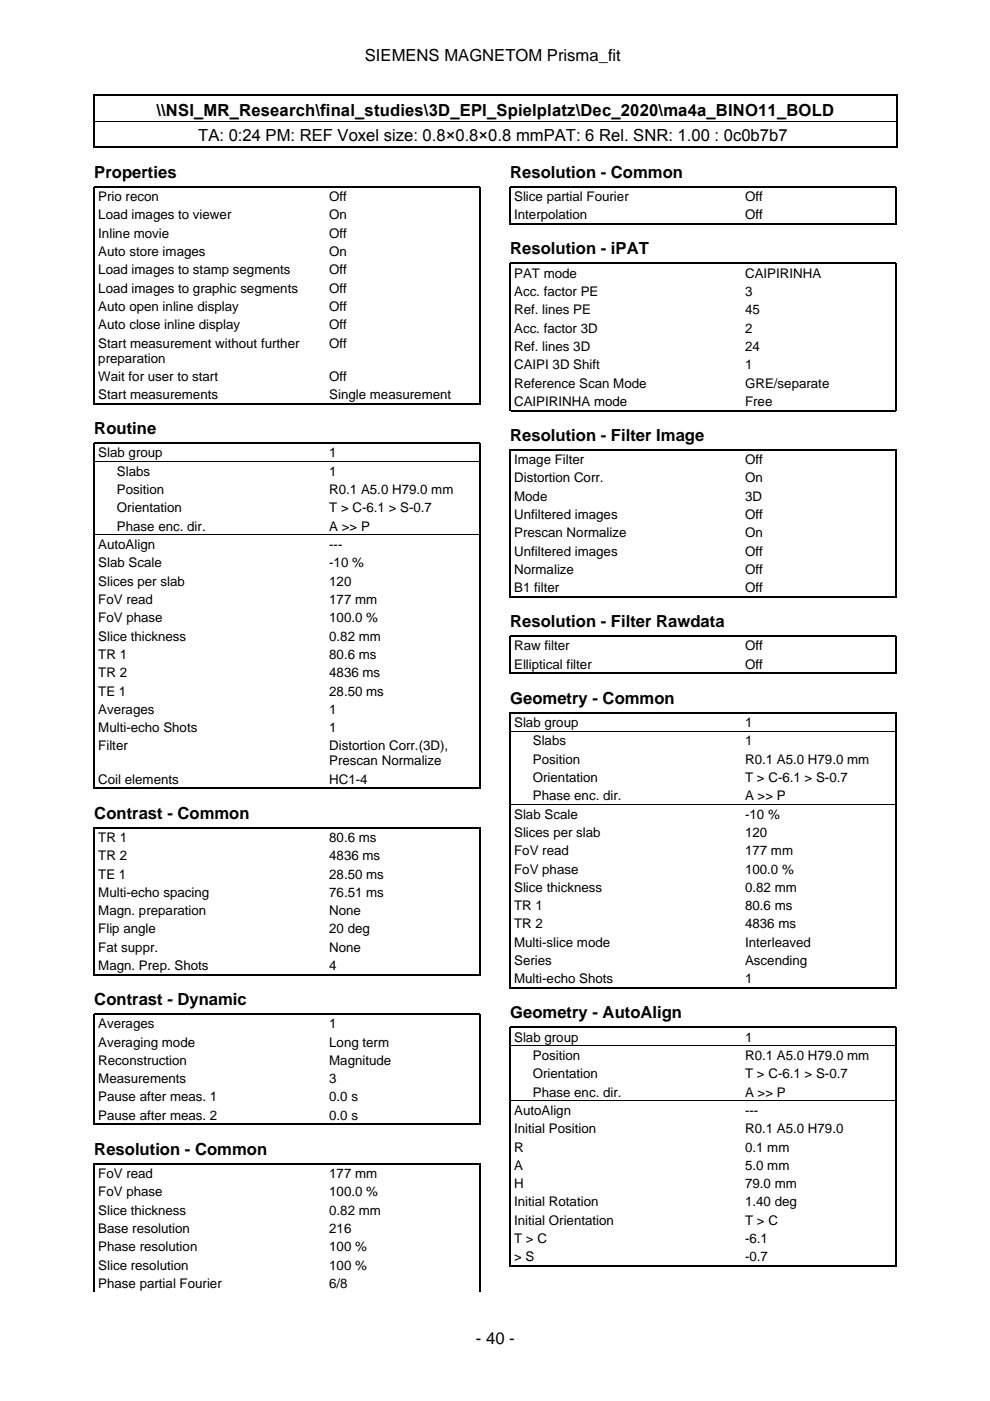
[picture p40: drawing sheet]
<svg xmlns="http://www.w3.org/2000/svg" width="210mm" height="297mm" viewBox="0 0 210 297" stroke-linecap="round" stroke-linejoin="round" font-family="sans-serif">
<defs><g id="words">
<g font-size="3.5">
<text x="77.4" y="12.9">SIEMENS MAGNETOM Prisma_fit</text>
<text x="33.2" y="24.6">\\NSI_MR_Research\final_studies\3D_EPI_Spielplatz\Dec_2020\ma4a_BINO11_BOLD</text>
<text x="42" y="29.9">TA: 0:24 PM: REF Voxel size: 0.8×0.8×0.8 mmPAT: 6 Rel. SNR: 1.00 : 0c0b7b7</text>
<text x="20" y="37.7">Properties</text>
<text x="108.2" y="37.7">Resolution - Common</text>
<text x="108.2" y="53.9">Resolution - iPAT</text>
<text x="20" y="92">Routine</text>
<text x="108.2" y="93.5">Resolution - Filter Image</text>
<text x="108.2" y="133">Resolution - Filter Rawdata</text>
<text x="108.2" y="149.2">Geometry - Common</text>
<text x="20" y="173.6">Contrast - Common</text>
<text x="20" y="213.1">Contrast - Dynamic</text>
<text x="108.2" y="215.9">Geometry - AutoAlign</text>
<text x="20" y="244.8">Resolution - Common</text>
<text x="100.9" y="284.9">- 40 -</text>
</g>
<g font-size="2.8">
<text x="20.8" y="42.6">Prio recon</text>
<text x="20.8" y="46.5">Load images to viewer</text>
<text x="69.8" y="42.6">Off</text>
<text x="69.8" y="46.5">On</text>
<text x="109" y="42.6">Slice partial Fourier</text>
<text x="109" y="46.5">Interpolation</text>
<text x="158" y="42.6">Off</text>
<text x="158" y="46.5">Off</text>
<text x="20.8" y="50.4">Inline movie</text>
<text x="69.8" y="50.4">Off</text>
<text x="20.8" y="54.3">Auto store images</text>
<text x="20.8" y="58.2">Load images to stamp segments</text>
<text x="69.8" y="54.3">On</text>
<text x="69.8" y="58.2">Off</text>
<text x="109" y="58.9">PAT mode</text>
<text x="158" y="58.9">CAIPIRINHA</text>
<text x="20.8" y="62.1">Load images to graphic segments</text>
<text x="20.8" y="65.9">Auto open inline display</text>
<text x="69.8" y="62.1">Off</text>
<text x="69.8" y="65.9">Off</text>
<text x="109" y="62.8">Acc. factor PE</text>
<text x="158" y="62.8">3</text>
<text x="20.8" y="69.8">Auto close inline display</text>
<text x="69.8" y="69.8">Off</text>
<text x="109" y="66.6">Ref. lines PE</text>
<text x="109" y="70.5">Acc. factor 3D</text>
<text x="158" y="66.6">45</text>
<text x="158" y="70.5">2</text>
<text x="20.8" y="73.7">Start measurement without further</text>
<text x="20.8" y="76.9">preparation</text>
<text x="69.8" y="73.7">Off</text>
<text x="109" y="74.4">Ref. lines 3D</text>
<text x="158" y="74.4">24</text>
<text x="20.8" y="80.7">Wait for user to start</text>
<text x="69.8" y="80.7">Off</text>
<text x="109" y="78.3">CAIPI 3D Shift</text>
<text x="109" y="82.2">Reference Scan Mode</text>
<text x="158" y="78.3">1</text>
<text x="158" y="82.2">GRE/separate</text>
<text x="20.8" y="84.6">Start measurements</text>
<text x="69.8" y="84.6">Single measurement</text>
<text x="109" y="86">CAIPIRINHA mode</text>
<text x="158" y="86">Free</text>
<text x="20.8" y="97">Slab group</text>
<text x="24.8" y="100.9">Slabs</text>
<text x="69.8" y="97">1</text>
<text x="69.8" y="100.9">1</text>
<text x="109" y="98.4">Image Filter</text>
<text x="158" y="98.4">Off</text>
<text x="24.8" y="104.8">Position</text>
<text x="69.8" y="104.8">R0.1 A5.0 H79.0 mm</text>
<text x="109" y="102.3">Distortion Corr.</text>
<text x="109" y="106.1">Mode</text>
<text x="158" y="102.3">On</text>
<text x="158" y="106.1">3D</text>
<text x="24.8" y="108.6">Orientation</text>
<text x="24.8" y="112.5">Phase enc. dir.</text>
<text x="69.8" y="108.6">T &gt; C-6.1 &gt; S-0.7</text>
<text x="69.8" y="112.5">A &gt;&gt; P</text>
<text x="109" y="110">Unfiltered images</text>
<text x="109" y="113.9">Prescan Normalize</text>
<text x="158" y="110">Off</text>
<text x="158" y="113.9">On</text>
<text x="20.8" y="116.4">AutoAlign</text>
<text x="69.8" y="116.4">---</text>
<text x="109" y="117.8">Unfiltered images</text>
<text x="158" y="117.8">Off</text>
<text x="20.8" y="120.3">Slab Scale</text>
<text x="20.8" y="124.2">Slices per slab</text>
<text x="69.8" y="120.3">-10 %</text>
<text x="69.8" y="124.2">120</text>
<text x="109" y="121.7">Normalize</text>
<text x="109" y="125.6">B1 filter</text>
<text x="158" y="121.7">Off</text>
<text x="158" y="125.6">Off</text>
<text x="20.8" y="128.1">FoV read</text>
<text x="20.8" y="131.9">FoV phase</text>
<text x="69.8" y="128.1">177 mm</text>
<text x="69.8" y="131.9">100.0 %</text>
<text x="20.8" y="135.8">Slice thickness</text>
<text x="69.8" y="135.8">0.82 mm</text>
<text x="109" y="137.9">Raw filter</text>
<text x="158" y="137.9">Off</text>
<text x="20.8" y="139.7">TR 1</text>
<text x="20.8" y="143.6">TR 2</text>
<text x="69.8" y="139.7">80.6 ms</text>
<text x="69.8" y="143.6">4836 ms</text>
<text x="109" y="141.8">Elliptical filter</text>
<text x="158" y="141.8">Off</text>
<text x="20.8" y="147.5">TE 1</text>
<text x="69.8" y="147.5">28.50 ms</text>
<text x="20.8" y="151.3">Averages</text>
<text x="20.8" y="155.2">Multi-echo Shots</text>
<text x="69.8" y="151.3">1</text>
<text x="69.8" y="155.2">1</text>
<text x="109" y="154.1">Slab group</text>
<text x="158" y="154.1">1</text>
<text x="20.8" y="159.1">Filter</text>
<text x="69.8" y="159.1">Distortion Corr.(3D),</text>
<text x="113" y="158">Slabs</text>
<text x="113" y="161.9">Position</text>
<text x="158" y="158">1</text>
<text x="158" y="161.9">R0.1 A5.0 H79.0 mm</text>
<text x="20.8" y="166.2">Coil elements</text>
<text x="69.8" y="162.3">Prescan Normalize</text>
<text x="69.8" y="166.2">HC1-4</text>
<text x="113" y="165.8">Orientation</text>
<text x="158" y="165.8">T &gt; C-6.1 &gt; S-0.7</text>
<text x="109" y="173.6">Slab Scale</text>
<text x="113" y="169.7">Phase enc. dir.</text>
<text x="158" y="169.7">A &gt;&gt; P</text>
<text x="158" y="173.6">-10 %</text>
<text x="20.8" y="178.5">TR 1</text>
<text x="69.8" y="178.5">80.6 ms</text>
<text x="109" y="177.4">Slices per slab</text>
<text x="158" y="177.4">120</text>
<text x="20.8" y="182.4">TR 2</text>
<text x="69.8" y="182.4">4836 ms</text>
<text x="109" y="181.3">FoV read</text>
<text x="109" y="185.2">FoV phase</text>
<text x="158" y="181.3">177 mm</text>
<text x="158" y="185.2">100.0 %</text>
<text x="20.8" y="186.3">TE 1</text>
<text x="20.8" y="190.1">Multi-echo spacing</text>
<text x="69.8" y="186.3">28.50 ms</text>
<text x="69.8" y="190.1">76.51 ms</text>
<text x="109" y="189.1">Slice thickness</text>
<text x="158" y="189.1">0.82 mm</text>
<text x="20.8" y="194">Magn. preparation</text>
<text x="20.8" y="197.9">Flip angle</text>
<text x="69.8" y="194">None</text>
<text x="69.8" y="197.9">20 deg</text>
<text x="109" y="193">TR 1</text>
<text x="109" y="196.8">TR 2</text>
<text x="158" y="193">80.6 ms</text>
<text x="158" y="196.8">4836 ms</text>
<text x="20.8" y="201.8">Fat suppr.</text>
<text x="69.8" y="201.8">None</text>
<text x="109" y="200.7">Multi-slice mode</text>
<text x="158" y="200.7">Interleaved</text>
<text x="20.8" y="205.7">Magn. Prep. Shots</text>
<text x="69.8" y="205.7">4</text>
<text x="109" y="204.6">Series</text>
<text x="109" y="208.5">Multi-echo Shots</text>
<text x="158" y="204.6">Ascending</text>
<text x="158" y="208.5">1</text>
<text x="20.8" y="218">Averages</text>
<text x="20.8" y="221.9">Averaging mode</text>
<text x="69.8" y="218">1</text>
<text x="69.8" y="221.9">Long term</text>
<text x="109" y="220.8">Slab group</text>
<text x="158" y="220.8">1</text>
<text x="20.8" y="225.8">Reconstruction</text>
<text x="69.8" y="225.8">Magnitude</text>
<text x="113" y="224.7">Position</text>
<text x="158" y="224.7">R0.1 A5.0 H79.0 mm</text>
<text x="20.8" y="229.7">Measurements</text>
<text x="20.8" y="233.5">Pause after meas. 1</text>
<text x="69.8" y="229.7">3</text>
<text x="69.8" y="233.5">0.0 s</text>
<text x="113" y="228.6">Orientation</text>
<text x="113" y="232.5">Phase enc. dir.</text>
<text x="158" y="228.6">T &gt; C-6.1 &gt; S-0.7</text>
<text x="158" y="232.5">A &gt;&gt; P</text>
<text x="20.8" y="237.4">Pause after meas. 2</text>
<text x="69.8" y="237.4">0.0 s</text>
<text x="109" y="236.4">AutoAlign</text>
<text x="158" y="236.4">---</text>
<text x="109" y="240.3">Initial Position</text>
<text x="109" y="244.2">R</text>
<text x="158" y="240.3">R0.1 A5.0 H79.0</text>
<text x="158" y="244.2">0.1 mm</text>
<text x="20.8" y="249.8">FoV read</text>
<text x="69.8" y="249.8">177 mm</text>
<text x="109" y="248">A</text>
<text x="109" y="251.9">H</text>
<text x="158" y="248">5.0 mm</text>
<text x="158" y="251.9">79.0 mm</text>
<text x="20.8" y="253.6">FoV phase</text>
<text x="20.8" y="257.5">Slice thickness</text>
<text x="69.8" y="253.6">100.0 %</text>
<text x="69.8" y="257.5">0.82 mm</text>
<text x="109" y="255.8">Initial Rotation</text>
<text x="158" y="255.8">1.40 deg</text>
<text x="20.8" y="261.4">Base resolution</text>
<text x="69.8" y="261.4">216</text>
<text x="109" y="259.7">Initial Orientation</text>
<text x="109" y="263.6">T &gt; C</text>
<text x="158" y="259.7">T &gt; C</text>
<text x="158" y="263.6">-6.1</text>
<text x="20.8" y="265.3">Phase resolution</text>
<text x="20.8" y="269.2">Slice resolution</text>
<text x="69.8" y="265.3">100 %</text>
<text x="69.8" y="269.2">100 %</text>
<text x="109" y="267.4">&gt; S</text>
<text x="158" y="267.4">-0.7</text>
<text x="20.8" y="273">Phase partial Fourier</text>
<text x="69.8" y="273">6/8</text>
</g>
</g></defs>
<g fill="none" stroke="#000" stroke-width=".26">
<path d="M19.9 20v11.3M20 20.2h170M20 31.2h170M190.1 20v11.3M108.2 47.7v-8.1h81.8v8.1M108.3 47.5h81.6M20 85.8v-46.2h81.8v46.2M20.1 85.6h81.6M108.2 87.2v-31.3h81.8v31.3M108.3 87h81.6M108.2 126.7v-31.3h81.8v31.3M108.3 126.5h81.6"/>
<path d="M108.2 142.9v-8h81.8v8M108.3 142.8h81.6M20 167.3v-73.3h81.8v73.3M20.1 167.2h81.6M20 206.8v-31.3h81.8v31.3M20.1 206.7h81.6M108.2 209.6v-58.5h81.8v58.5M108.3 209.5h81.6M20 238.5v-23.5h81.8v23.5M20.1 238.4h81.6M20 273.9v-27.2h81.8v27.2M108.2 268.6v-50.8h81.8v50.8"/>
<path d="M108.3 268.4h81.6"/>
</g>
<path d="M20 25.7h170M20.1 97.8h81.6M20.1 113.4h81.6M108.3 155h81.6M108.3 170.5h81.6M108.3 221.7h81.6M108.3 233.4h81.6" fill="none" stroke="#000" stroke-width=".21"/>
<use href="#words"/>
</svg>
